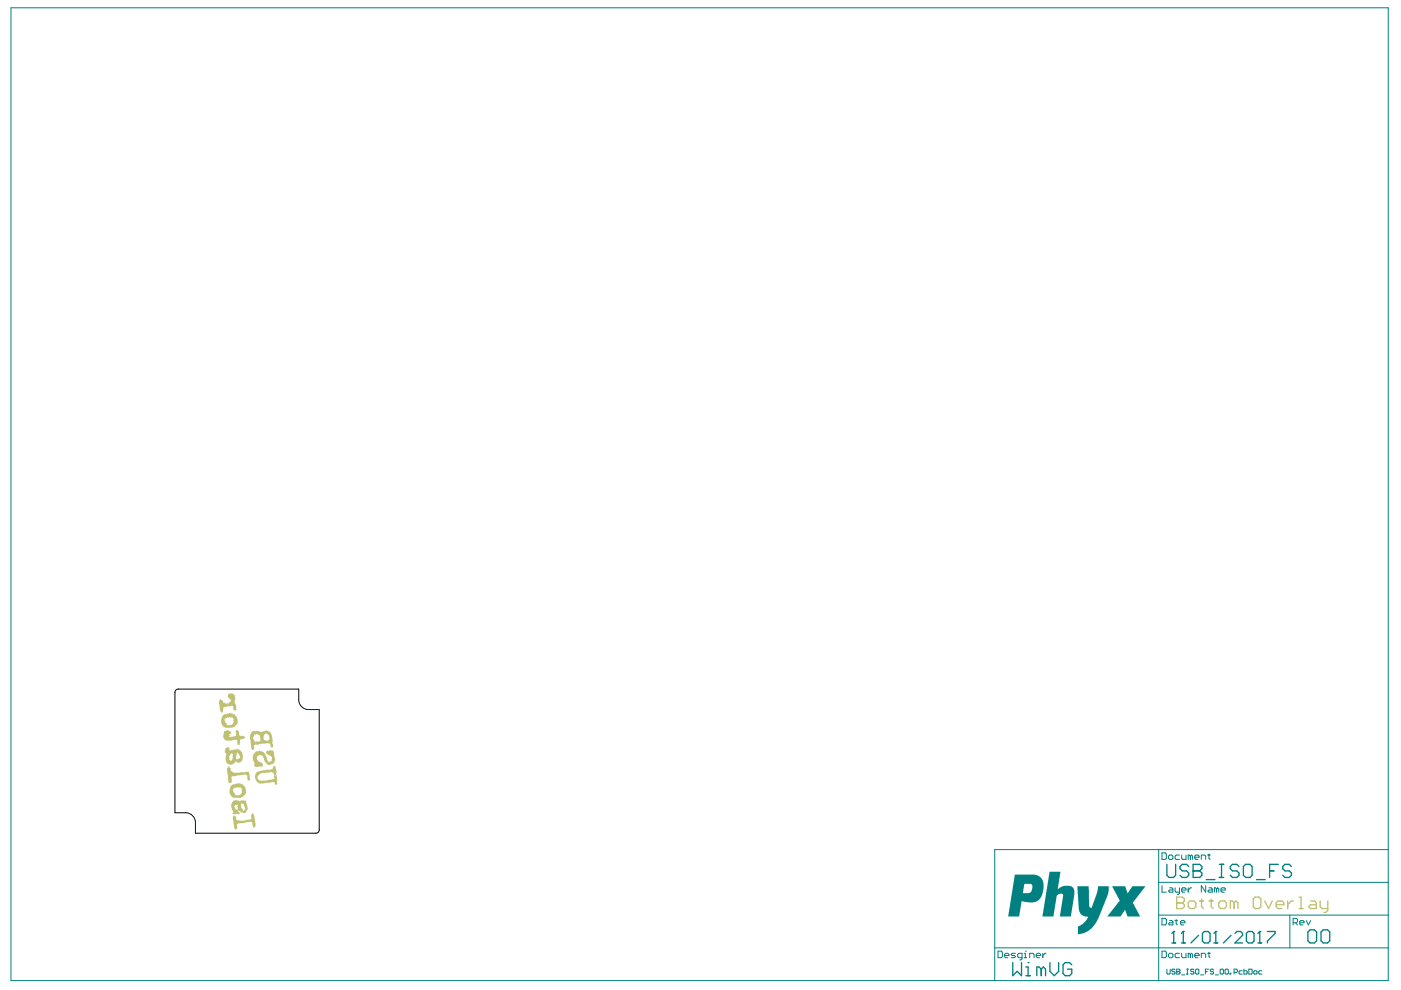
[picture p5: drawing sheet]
<svg xmlns="http://www.w3.org/2000/svg" width="297mm" height="210mm" viewBox="0 0 297 210" stroke-linecap="round" stroke-linejoin="round" font-family="sans-serif">
<g fill="#008080">
<path d="M228.4 187.9h2.4l.1 4.2 .4 .4h.2l1.1-3.1 .2-1.5h2.3v1.1l-.4 1.2-1.9 4.6-.7 1.3-1.1 1.1-.9 .6-.8 .2-.8 .1v-1.2a.49 .49 0 0 1 .1-.5 .49 .49 0 0 1 .4-.2l1.2-.9 .5-.9-1.2-.3-.7-.8z"/>
<path d="M235.8 187.9h2.8l.4 1.5 1.1-1.5h2.8l-2.5 3.2a.33 .33 0 0 0-.2 .3 .33 .33 0 0 0 .2 .3l1.3 2.6h-2.6l-.5-1.3-1 1.3h-2.8l2.4-3.1a.37 .37 0 0 0 .2-.3 .37 .37 0 0 0-.2-.4z"/>
<path d="M222.5 184.8h2.4l-.7 3.7 .8-.5 .7-.2 1.3 .1 .4 .2 .3 .4 .1 1.2-.8 4.6h-2.3l.7-4.2a.4 .4 0 0 0-.2-.6l-.8 .1-.4 .3-.7 4.4h-2.3z"/>
<path d="M215.1 185.4h4.2l.9 .3 .6 .5 .4 .7v1.8l-.5 1.6-.8 .8-.9 .2-2.4-.2-.5 3.2h-2.4zM217.2 187.4l-.3 2 1.5-.1 .4-.7v-1l-.2-.2z"/>
</g>
<g fill="none" stroke="#008080" stroke-width=".21">
<path d="M2.3 1.7h292v206.2h-292zM245.7 180.1v27.8M245.7 194h48.6M245.7 187.1h48.6M246.4 194.7h.7l.2 .3v.9l-.2 .2h-.7zM246.4 180.8h.7l.2 .3v.9l-.2 .2h-.7zM246.4 187.8v1.4h.9M247.8 181.5l.2-.2h.4l.3 .2v.5l-.3 .2h-.4l-.2-.2zM248 195.2h.4l.3 .2v.7h-.7l-.2-.2 .2-.3h.7M248 188.2h.4l.3 .3v.7h-.7l-.2-.3 .2-.2h.7M249.1 195.2h.5M249.1 188.2v.7l.3 .3h.7"/>
<path d="M249.4 195v.9l.2 .2M250.1 181.3h-.7l-.3 .2v.5l.3 .2h.7M250.1 188.2v1.2l-.5 .2M250.3 195.6h.9l-.2-.4h-.5l-.2 .2v.5l.2 .2h.5M250.5 188.7h1l-.3-.5h-.4l-.3 .3v.4l.3 .3h.4M250.5 181.3v.7l.3 .2h.7v-.9M251.9 188.2v1M252.4 181.5l-.5-.2v.9M252.4 181.5l.2-.2 .2 .2v.7M252.4 181.5v.7M252.6 188.2h-.2l-.5 .5M253.3 181.8h.9l-.2-.5h-.5l-.2 .2v.5l.2 .2h.5"/>
<path d="M254.7 182.2v-.9h.7l.2 .2v.7M255.6 187.8v1.4l-.9-1.4v1.4M256.1 181.3h.5M256.3 188.2h.5l.2 .3v.7h-.7l-.2-.3 .2-.2h.7M256.3 181.1v.9l.3 .2M257.9 188.5l-.4-.3v1M257.9 188.5v.7M257.9 188.5l.3-.3 .2 .3v.7M258.9 188.7h.9l-.2-.5h-.5l-.2 .3v.4l.2 .3h.5M273.5 194v7M274.2 195.6h.7l.2-.2v-.4l-.2-.3h-.7v1.4M274.6 195.6l.5 .5"/>
<path d="M275.6 195.6h.9l-.2-.4h-.5l-.2 .2v.5l.2 .2h.5M277 195.2l.4 .9 .5-.9M294.3 180.1h-83.4v27.8M210.9 201h83.4M211.6 201.7h.7l.2 .2v.9l-.2 .3h-.7zM213 202.6h.9l-.2-.5h-.5l-.2 .3v.4l.2 .3h.5M215.3 202.1h-.7l-.2 .3 .2 .2h.5l.2 .2-.2 .3h-.7M216.7 203.1h-.7l-.2-.3v-.4l.2-.3h.7v1.2l-.5 .2M217.2 203.1h.4M217.2 202.1h.2v1M217.4 201.7h.1M218.3 203.1v-1h.7l.2 .3v.7"/>
<path d="M219.7 202.6h.9l-.2-.5h-.5l-.2 .3v.4l.2 .3h.5M221.1 202.1v1M221.8 202.1h-.2l-.5 .5M246.4 201.7h.7l.2 .2v.9l-.2 .3h-.7zM247.4 205.5v.9l.2 .1h.3l.2-.1v-.9M247.8 202.4l.2-.3h.4l.3 .3v.4l-.3 .3h-.4l-.2-.3zM249.1 205.7l-.1-.2h-.4l-.2 .3 .2 .2h.4l.1 .4-.1 .1h-.4l-.2-.1M249.5 206h.1M249.5 205.5h.5l.2 .2-.2 .3 .2 .4-.2 .1h-.5zM249.5 206h.5M250.1 202.1h-.7l-.3 .3v.4l.3 .3h.7M250.5 202.1v.7l.3 .3h.7v-1"/>
<path d="M250.5 206.7h.7M251.6 206.5h.3M251.6 205.5h.3M251.7 205.5v1M252.4 202.4l-.5-.3v1M252.4 202.4v.7M252.4 202.4l.2-.3 .2 .3v.7M253.1 205.7l-.1-.2h-.4l-.2 .3 .2 .2h.4l.1 .4-.1 .1h-.4l-.2-.1M253.3 202.6h.9l-.2-.5h-.5l-.2 .3v.4l.2 .3h.5M253.5 205.7l.2-.2h.3l.2 .2v.7l-.2 .1h-.3l-.2-.1zM254.5 206.7h.7M254.7 203.1v-1h.7l.2 .3v.7"/>
<path d="M255.6 206h.3M256.1 202.1h.5M256.3 205.5h-.7v1M256.3 201.9v.9l.3 .3M257.3 205.7l-.2-.2h-.3l-.2 .3 .2 .2h.3l.2 .4-.2 .1h-.3l-.2-.1M257.7 206.7h.7M258.7 205.7l.2-.2h.3l.2 .2v.7l-.2 .1h-.3l-.2-.1zM259.7 205.7l.2-.2h.4l.1 .2v.7l-.1 .1h-.4l-.2-.1zM260.8 206.4h.2v.1h-.2zM261.7 206.2h.5l.1-.2v-.3l-.1-.2h-.5v1M263.4 205.8h-.5l-.2 .2v.4l.2 .1h.5M263.7 205.5v1h.6l.1-.1v-.4l-.1-.2h-.6"/>
<path d="M264.8 205.5h.5l.2 .2v.7l-.2 .1h-.5zM265.8 206l.2-.2h.3l.2 .2v.4l-.2 .1h-.3l-.2-.1zM267.6 205.8h-.6l-.1 .2v.4l.1 .1h.6"/>
</g>
<g fill="none" stroke="#008080" stroke-width=".28">
<path d="M247.4 183.3v2.3l.5 .4h.9l.5-.4v-2.3M248.4 199.9h.9M248.9 197.5h.1M248.9 197.5v2.4M248.9 197.5l-.5 .4M250.5 199.9h.8M250.9 197.5h.1M250.9 197.5v2.4M250.9 197.5l-.4 .4M252 183.7l-.4-.4h-1l-.4 .4v.5l.4 .4h1l.4 .5v.5l-.4 .4h-1l-.4-.4M253 184.6h.1M253 183.3h1.4l.4 .4v.5l-.4 .4 .4 .5v.5l-.4 .4h-1.4z"/>
<path d="M253 184.6h1.4M254.1 198.3l-1.6 1.6M254.9 197.9l.4-.4h.8l.5 .4v1.6l-.5 .4h-.8l-.4-.4zM255.7 186.5h1.9M257.4 199.9h.8M257.8 197.5h.1M257.8 197.5v2.4M257.8 197.5l-.4 .4M258.5 186h1M258.5 183.3h1M259 183.3v2.7M261 198.3l-1.6 1.6"/>
<path d="M261.8 197.9l.4-.4h.8l.4 .4v.4l-1.6 1.6h1.6M262.7 183.7l-.5-.4h-.9l-.5 .4v.5l.5 .4h.9l.5 .5v.5l-.5 .4h-.9l-.5-.4M263.6 183.7l.5-.4h.9l.5 .4v1.9l-.5 .4h-.9l-.5-.4zM264.3 197.9l.4-.4h.8l.4 .4v1.6l-.4 .4h-.8l-.4-.4zM266.4 186.5h1.9M266.7 199.9h.8M267.1 197.5h.1M267.1 197.5v2.4M267.1 197.5l-.4 .4M268.7 197.5h1.6v.4l-1.6 1.6v.4M269.2 184.6h.9M271 183.3h-1.8v2.7"/>
<path d="M273.8 183.7l-.4-.4h-1l-.4 .4v.5l.4 .4h1l.4 .5v.5l-.4 .4h-1l-.4-.4M277.3 197.6l.5-.4h.9l.5 .4v1.9l-.5 .4h-.9l-.5-.4zM280.1 197.6l.4-.4h1l.4 .4v1.9l-.4 .4h-1l-.4-.4zM214.7 204.1v2.8l1-1 .9 1v-2.8M217.5 206.9h.9M217.5 205h.5v1.9M218 204.1h.1M220.8 205.5l-.5-.5h-.5v1.9M220.8 205.5v1.4M220.8 205.5l.4-.5 .5 .5v1.4M222.6 204.1v1.8l.9 1 1-1v-1.8M227.2 204.6l-.4-.5h-1l-.4 .5v1.8l.4 .5h1l.4-.5v-.9h-.9"/>
</g>
<g fill="#c0c073">
<path d="M54.2 159.3l.5 .1 .3-.3 .1 .2 .5-.1v.2h.2l.8 1.2v.5l.5 .5 .5-.3 .1-.7-.3-.3-.7-.3-.3-.6 .4-.3 .3 .1v-.2l.8 .2 .4 1.8-.2 .7-.8 .5-.6-.1-.5-.5-.5-1.3-.2-.2h-.5l-.5 .2-.1 .6 .4 .6h.4l.1 .3 .2-.1 .3 .5-.2 .3-1.4 .1-.3-.3 .1-.3-.3-.7-.1-.8z"/>
<path d="M49.5 173h.3l.4 .9 1 .2 2.1-.4-.1-.8 .3-.4 .3 .1 .1 .5 .3 1.5-.1 .7-.4 .1-.3-1-.7-.2-2.3 .4-.2 .2 .1 .7-.2 .3a.28 .28 0 0 1-.3 0 .28 .28 0 0 1-.1-.3l-.3-1.9z"/>
<path d="M46.5 148.4l-.1 .7 .2 1.4 .4 .6 .3-.3 .1-.9 .9-.2h1.1l.2 .9 .2 .1a.44 .44 0 0 0 .3-.7l-.4-1.3 .2-.8-.2-.5-.3-.3-.7-.1-.3 .3-.1 .6 .3 .1 .1 .3 .1-.1-.1-.1h.2l.1 .5-.5 .5-.7 .1v-.2h-.5l-.1-.4-.4-.3z"/>
<path d="M54.3 163.8l-.2 .9 .1 .5 .4 .7 .3 .2 2.9-.3 .4 .1 .3 .5 .3-.2-.1-1.9h-.2l.1-.8-.3-1.1h-.3l-.2 .7-2 .2zM58.3 164.5l.2-.1 .1 .2zM55 164.1l.8-.2 1.4-.1 .1-.1 .4 .1a.24 .24 0 0 1 .3 0 .24 .24 0 0 1 .1 .3l.1 1.1-2.7 .4-.8-.3-.1-.7z"/>
<path d="M53.4 155l-.4 .8v.5l.2 2.2 .3 .5 .3-.1 .1-1 1.8-.3h1.4l.4 .8h.4l-.2-2.1-.4-1.1-.8-.4-1.1 .4-.9-.3-.5 .1-.1-.1-.2 .1 .1 .1h-.2zM56.1 155.6l.4-.1 .5 .4 .2 .6-.2 .5-.5 .1-.5-.2-.1-.6zM53.9 155.8l.2-.1 .1 .1v-.1l.3-.1 .2 .2h.3l.2 1.3-.5 .1-.1-.2-.1 .4-.1-.2-.2 .1-.2-.1-.3-.8z"/>
<path d="M49.4 169.9l-.4 .9 .2 .8 .3 .5-.2 .4 .4 .2 .6-.1a.29 .29 0 0 0 .4 0 .29 .29 0 0 0 0-.4l-.3-.3 .5 .1 .1 .2 .6 .2 .6-.2 .3-.7-.2-1-.2-.4 .1-.3-1.1-.1-.3 .2-.1-.3-.2 .2-.6-.2zM51.1 170.3l.6 .3 .3 .9-.3 .4h-.3v-.4l-.3-.3zM49.9 170.6h.3l.3 .2-.2 .1 .2 .4-.2 .1 .1 .3-.4-.1-.2-.3-.2-.4zM50.1 171.1l.1 .2z"/>
<path d="M49.1 166.5l-.3 .5-.1 1.1 .5 .9 1.7 .2 .6-.3 .6-.5 .1-.5-.1-.9-.6-.7-.9-.2-1.2 .2zM49.5 167.2l.6-.3 .1 .2 .3-.2 .7 .2 .2 .3-.2 .1 .1 .5-.2 .5-.9 .2-.4-.2-.5-1.1z"/>
<path d="M48.3 162.7l-.2 .4 .3 2.6a.37 .37 0 0 0 .5 .3 .37 .37 0 0 0 .2-.5l-.1-.7 .2-.2 2.7-.4 .3 .1 .2 .2 .1 .7 .3 .3 .2-.4-.2-1.4-.5-.2-.1 .2h-1l-.7 .2-.5-.1-.3 .1-.7-.5-.2-.7zM48.3 162.5a.15 .15 0 0 0 .3 0 .15 .15 0 0 0-.3 0z"/>
<path d="M47.7 158.8v.8l.3 .3-.2 .5 .1 .9 .3 .6 .9 .2 .7-.3 .2-.5 .4 .4 .9-.4 .2-1-.2-.7-.4-.6-.6-.3-.1 .2-1.4 .2-.2-.5-.4-.2zM50.2 159.6h.2l.3 .4 .2 .6-.2 .3-.6 .1zM49 159.8l.4 .1-.1 1.1-.3 .4-.4-.3-.1-.7z"/>
<path d="M47.5 155.1l-.2 1 .4 .8 1.3 .2 1.1-.3 .2 .2 .1 .9h.3l.2-1 .8-.2 .2-.4-.3-.3-.2 .1-.4-.1v.2l-.3-.4v-.4l-.1-.4-.4-.3-.1 .1-.1 .3v.6a.38 .38 0 0 1-.1 .4 .38 .38 0 0 1-.4 .1h-1l.1-.5 .4-.2-.1-.4-.5-.3zM48.6 155.9a.11 .11 0 0 0 .2 0 .11 .11 0 0 0-.2 0z"/>
<path d="M47.3 151.6l-.3 .5-.1 1.2 .6 .9 1.7 .1 .6-.2 .5-.6 .1-.4-.1-.9-.6-.7-.9-.3-1.2 .2zM47.8 152.3l.5-.2 .1 .1 .4-.1 .6 .1 .2 .3-.2 .1 .1 .5-.2 .5-.9 .2-.4-.2-.4-1z"/>
</g>
<g fill="none" stroke="#c0c073" stroke-width=".28">
<path d="M249.5 191.4h.1M249.5 190.2h1.2l.4 .4v.4l-.4 .4 .4 .4v.4l-.4 .4h-1.2zM249.5 191.4h1.2M251.9 191.4l.4-.4h.8l.4 .4v.8l-.4 .4h-.8l-.4-.4zM254.4 191h.8M254.8 190.6v1.6l.4 .4M256.4 191h.8M256.8 190.6v1.6l.4 .4M258.4 191.4l.4-.4h.8l.4 .4v.8l-.4 .4h-.8l-.4-.4zM261.7 191.4l-.5-.4h-.4v1.6M261.7 191.4v1.2M261.7 191.4l.4-.4 .4 .4v1.2"/>
<path d="M265.7 190.6l.4-.4h.8l.4 .4v1.6l-.4 .4h-.8l-.4-.4zM268.1 191l.9 1.6 .8-1.6M270.6 191.8h1.6v-.4l-.4-.4h-.8l-.4 .4v.8l.4 .4h.8M273 191v1.6M274.2 191h-.4l-.8 .8M275.4 192.6h.8M275.4 190.2h.4v2.4M277.9 191h.8l.4 .4v1.2h-1.2l-.4-.4 .4-.4h1.2M279.9 191v1.2l.4 .4h1.2M281.5 191v2l-.4 .4h-.4"/>
</g>
<path d="M37.3 146.3l.5-.2h25.5v2.3a2.08 2.08 0 0 0 2.1 2h2.3v25.6a.69 .69 0 0 1-.7 .7h-25.6v-2.3a2.08 2.08 0 0 0-2.1-2.1h-2.2v-25.5z" fill="none" stroke="#000" stroke-width=".21"/>
</svg>
